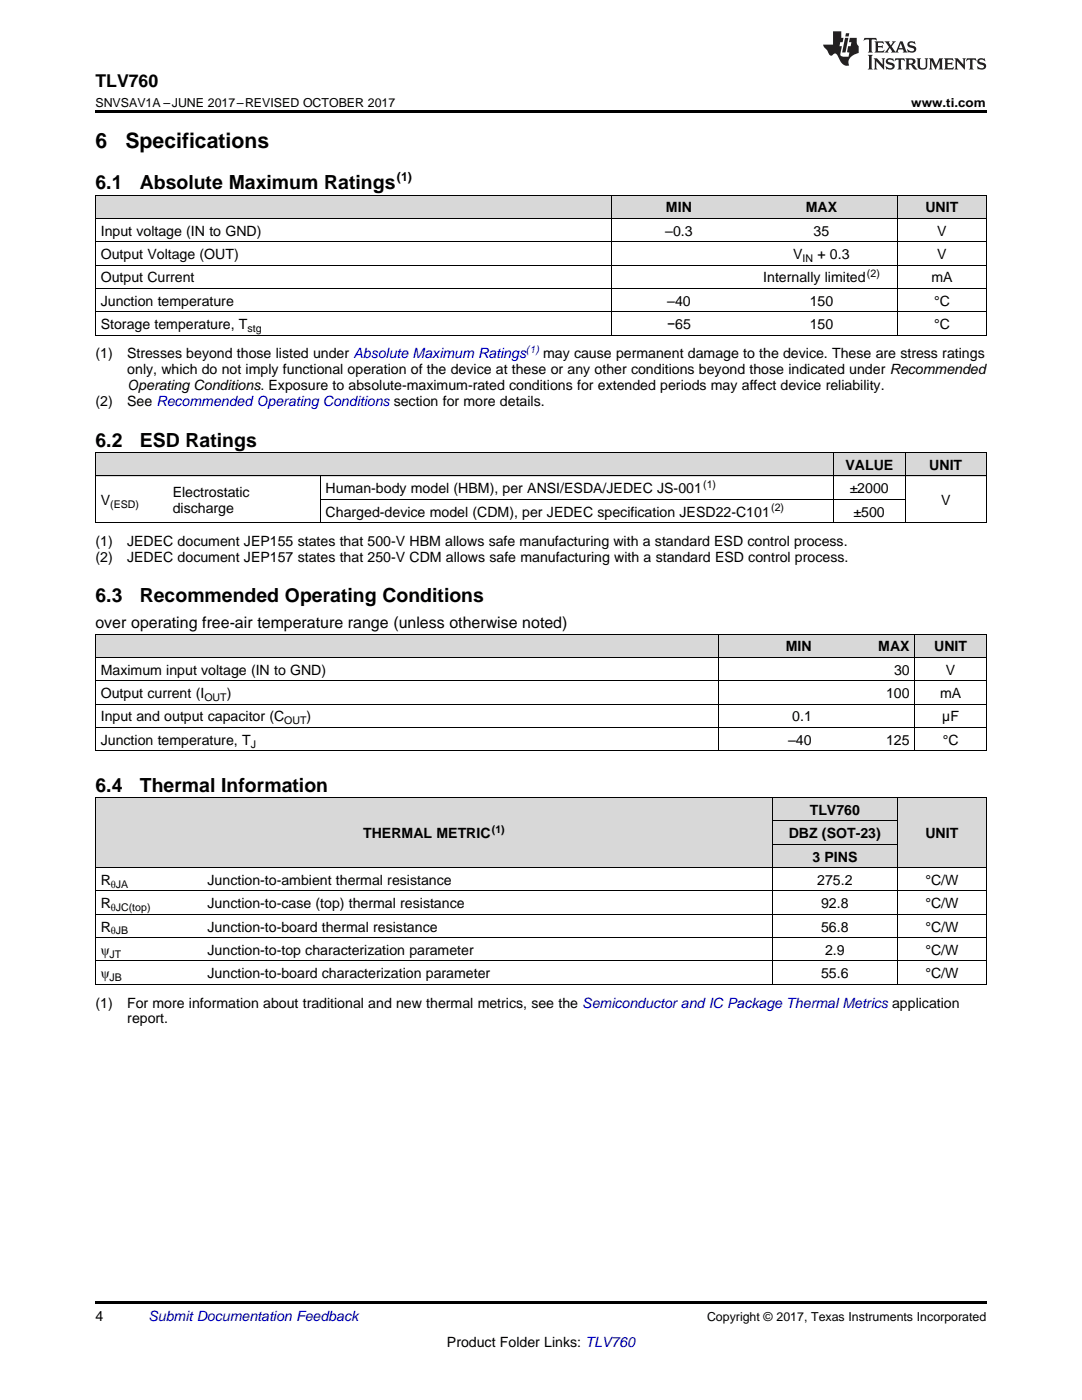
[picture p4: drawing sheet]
<svg xmlns="http://www.w3.org/2000/svg" width="216mm" height="279mm" viewBox="0 0 216 279" stroke-linecap="round" stroke-linejoin="round" font-family="sans-serif">
<defs><g id="words">
<g font-size="4.2">
<text x="19" y="29.6">6</text>
<text x="25" y="29.6">Specifications</text>
</g>
<g font-size="3.9">
<text x="19" y="37.7">6.1</text>
<text x="27.9" y="37.7">Absolute Maximum Ratings</text>
<text x="19" y="89.1">6.2</text>
<text x="27.9" y="89.1">ESD Ratings</text>
<text x="19" y="120.2">6.3</text>
<text x="27.9" y="120.2">Recommended Operating Conditions</text>
<text x="19" y="158">6.4</text>
<text x="27.9" y="158">Thermal Information</text>
</g>
<text font-size="3.5" x="19" y="17.3">TLV760</text>
<text font-size="3.2" x="19" y="125.3">over operating free-air temperature range (unless otherwise noted)</text>
<g font-size="2.8">
<text x="20.1" y="47">Input voltage (IN to GND)</text>
<text x="132.8" y="47">–0.3</text>
<text x="132.9" y="42.4">MIN</text>
<text x="160.8" y="42.4">MAX</text>
<text x="162.3" y="47">35</text>
<text x="184.6" y="42.4">UNIT</text>
<text x="187" y="47">V</text>
<text x="20.1" y="51.7">Output Voltage (OUT)</text>
<text x="158.3" y="51.7">V</text>
<text x="163.1" y="51.7">+ 0.3</text>
<text x="187" y="51.7">V</text>
<text x="20.1" y="56.3">Output Current</text>
<text x="152.3" y="56.3">Internally limited</text>
<text x="185.8" y="56.3">mA</text>
<text x="20.1" y="61">Junction temperature</text>
<text x="20.1" y="65.7">Storage temperature, T</text>
<text x="133.1" y="65.7">−65</text>
<text x="133.1" y="61">–40</text>
<text x="161.6" y="61">150</text>
<text x="161.6" y="65.7">150</text>
<text x="186.4" y="61">°C</text>
<text x="186.4" y="65.7">°C</text>
<text x="19" y="71.5">(1)</text>
<text x="25.4" y="71.5">Stresses beyond those listed under Absolute Maximum Ratings</text>
<text x="108.4" y="71.5">may cause permanent damage to the device. These are stress ratings</text>
<text x="25.4" y="74.7">only, which do not imply functional operation of the device at these or any other conditions beyond those indicated under Recommended</text>
<text x="25.4" y="77.9">Operating Conditions. Exposure to absolute-maximum-rated conditions for extended periods may affect device reliability.</text>
<text x="19" y="81">(2)</text>
<text x="25.4" y="81">See Recommended Operating Conditions section for more details.</text>
<text x="168.7" y="93.8">VALUE</text>
<text x="185.4" y="93.8">UNIT</text>
<text x="20.1" y="100.8">V</text>
<text x="34.5" y="99.2">Electrostatic</text>
<text x="65" y="98.4">Human-body model (HBM), per ANSI/ESDA/JEDEC JS-001</text>
<text x="169.5" y="98.4">±2000</text>
<text x="187.8" y="100.8">V</text>
<text x="34.5" y="102.3">discharge</text>
<text x="65" y="103.1">Charged-device model (CDM), per JEDEC specification JESD22-C101</text>
<text x="170.3" y="103.1">±500</text>
<text x="19" y="108.9">(1)</text>
<text x="19" y="112.1">(2)</text>
<text x="25.4" y="108.9">JEDEC document JEP155 states that 500-V HBM allows safe manufacturing with a standard ESD control process.</text>
<text x="25.4" y="112.1">JEDEC document JEP157 states that 250-V CDM allows safe manufacturing with a standard ESD control process.</text>
<text x="156.8" y="130">MIN</text>
<text x="175.3" y="130">MAX</text>
<text x="186.4" y="130">UNIT</text>
<text x="20.1" y="134.7">Maximum input voltage (IN to GND)</text>
<text x="178.4" y="134.7">30</text>
<text x="188.7" y="134.7">V</text>
<text x="20.1" y="139.3">Output current (I</text>
<text x="20.1" y="144">Input and output capacitor (C</text>
<text x="45.2" y="139.3">)</text>
<text x="61.2" y="144">)</text>
<text x="158.1" y="144">0.1</text>
<text x="176.8" y="139.3">100</text>
<text x="187.6" y="139.3">mA</text>
<text x="188" y="144">µF</text>
<text x="20.1" y="148.6">Junction temperature, T</text>
<text x="157.3" y="148.6">–40</text>
<text x="176.8" y="148.6">125</text>
<text x="188.1" y="148.6">°C</text>
<text x="72.5" y="167.3">THERMAL METRIC</text>
<text x="157.4" y="167.3">DBZ (SOT-23)</text>
<text x="161.6" y="162.6">TLV760</text>
<text x="184.6" y="167.3">UNIT</text>
<text x="162.1" y="171.9">3 PINS</text>
<text x="20.1" y="176.6">R</text>
<text x="41.4" y="176.6">Junction-to-ambient thermal resistance</text>
<text x="163.1" y="176.6">275.2</text>
<text x="184.6" y="176.6">°C/W</text>
<text x="20.1" y="181.3">R</text>
<text x="20.1" y="185.9">R</text>
<text x="41.4" y="181.3">Junction-to-case (top) thermal resistance</text>
<text x="41.4" y="185.9">Junction-to-board thermal resistance</text>
<text x="163.8" y="181.3">92.8</text>
<text x="163.8" y="185.9">56.8</text>
<text x="184.6" y="181.3">°C/W</text>
<text x="184.6" y="185.9">°C/W</text>
<text x="20.1" y="190.6">ψ</text>
<text x="41.4" y="190.6">Junction-to-top characterization parameter</text>
<text x="164.6" y="190.6">2.9</text>
<text x="184.6" y="190.6">°C/W</text>
<text x="20.1" y="195.2">ψ</text>
<text x="41.4" y="195.2">Junction-to-board characterization parameter</text>
<text x="163.8" y="195.2">55.6</text>
<text x="184.6" y="195.2">°C/W</text>
<text x="19" y="201.1">(1)</text>
<text x="25.4" y="201.1">For more information about traditional and new thermal metrics, see the Semiconductor and IC Package Thermal Metrics application</text>
<text x="25.4" y="204.3">report.</text>
<text x="19" y="263.6">4</text>
<text x="89.2" y="268.9">Product Folder Links: TLV760</text>
</g>
<text font-size="2.8" fill="#0000c8" x="29.6" y="263.6">Submit Documentation Feedback</text>
<g font-size="2.5">
<text x="19" y="21.4">SNVSAV1A –JUNE 2017–REVISED OCTOBER 2017</text>
<text x="181.8" y="21.4">www.ti.com</text>
<text x="79.2" y="36.2">(1)</text>
<text x="141.1" y="263.6">Copyright © 2017, Texas Instruments Incorporated</text>
</g>
<g font-size="2.1">
<text x="160.2" y="52.2">IN</text>
<text x="173" y="55.2">(2)</text>
<text x="49.4" y="66.2">stg</text>
<text x="22" y="101.3">(ESD)</text>
<text x="140.3" y="97.3">(1)</text>
<text x="153.9" y="102">(2)</text>
<text x="40.8" y="139.9">OUT</text>
<text x="50" y="149.2">J</text>
<text x="56.7" y="144.5">OUT</text>
<text x="98.1" y="166.2">(1)</text>
<text x="22.1" y="177.2">θJA</text>
<text x="22.1" y="181.8">θJC(top)</text>
<text x="21.9" y="191.1">JT</text>
<text x="22.1" y="186.5">θJB</text>
<text x="21.9" y="195.8">JB</text>
</g>
<text font-size="2.1" fill="#00f" x="104.9" y="70.4">(1)</text>
</g></defs>
<g fill="#d8d8d8">
<path d="M19 159.2h21.4v14h-21.4z"/>
<path d="M40.4 159.2h113.8v14h-113.8z"/>
<path d="M179.1 159.2h17.7v14h-17.7z"/>
<path d="M154.2 168.6h24.9v4.6h-24.9z"/>
<path d="M154.2 163.9h24.9v4.7h-24.9z"/>
<path d="M154.2 159.2h24.9v4.7h-24.9z"/>
<path d="M19 126.6h124.5v4.7h-124.5z"/>
<path d="M143.5 126.6h19.6v4.7h-19.6z"/>
<path d="M163.1 126.6h19.5v4.7h-19.5z"/>
<path d="M182.6 126.6h14.2v4.7h-14.2z"/>
<path d="M19 90.4h14.4v4.6h-14.4z"/>
<path d="M33.4 90.4h30.5v4.6h-30.5z"/>
<path d="M63.9 90.4h102.4v4.6h-102.4z"/>
<path d="M166.3 90.4h14.4v4.6h-14.4z"/>
<path d="M180.7 90.4h16.1v4.6h-16.1z"/>
<path d="M19 39h103.2v4.6h-103.2z"/>
<path d="M122.2 39h26.6v4.6h-26.6z"/>
<path d="M148.8 39h30.3v4.6h-30.3z"/>
<path d="M179.1 39h17.7v4.6h-17.7z"/>
</g>
<g fill="#000">
<path d="M19 22h177.8v.5h-177.8zM19 104.3l.2 .1zM63.8 104.3l.1 .1zM166.2 104.3l.1 .1zM180.6 104.3l.1 .1zM196.7 104.3l.1 .1zM19 149.9h.2zM182.5 149.9h.1zM196.7 149.9h.1zM19 196.5h.2zM154.1 196.5h.1zM179 196.5h.1z"/>
<path d="M196.7 196.5h.1zM19 259.7h177.8v.5h-177.8z"/>
</g>
<g fill="none" stroke="#000" stroke-width=".2">
<path d="M19 38.9h177.8M19.1 39v27.9M122.1 39v27.9M179 39v27.9M196.8 39v27.9M19 57.6h177.8M19 52.9h177.8M19 48.2h177.8M19 43.6h177.8M19 66.9h177.8M19 62.2h177.8M19 95h177.8"/>
<path d="M19 90.3h177.8M19.1 90.3v14.1M63.9 95v9.4M63.9 99.6h116.8M166.2 90.3v14.1M180.6 90.3v14.1M196.8 90.3v14.1M19 104.3h177.8M19 126.6h177.8v23.3M19 135.9h177.8M19 131.2h177.8M19.1 126.6v23.3"/>
<path d="M143.5 126.6v23.3M182.5 126.6v23.3M19 159.2h177.8M19 149.8h177.8M19 145.2h177.8M19 140.5h177.8M19.1 159.2v37.3M154.1 159.2v37.3M179 159.2v37.3M196.8 159.2v37.3M19 177.8h177.8M19 173.2h177.8"/>
<path d="M154.2 168.5h24.8M154.2 163.8h24.8M19 196.4h177.8M19 191.8h177.8M19 187.1h177.8M19 182.5h177.8"/>
</g>
<g fill="#231f20">
<path d="M172.5 7.6l-.1 .5 .4-.2h.6v.1v2.1l-.2 .4h.9l-.2-.4v-2.1l.1-.1h.5l.5 .2-.2-.5zM174.5 8.3l.2 .3v1.5l-.2 .4h1.8l.2-.6a1.04 1.04 0 0 1-1.3 .2v-.7h.6l.3 .2v-.6l-.3 .2h-.6v-.6l.8-.1 .4 .3-.2-.5zM176.5 8.3l.9 1.1-.9 1.1h.8l-.2-.2 .4-.7 .5 .7-.2 .2h1.5l-.2-.2 .2-.4h.9l.1 .4-.2 .2h1l-.3-.3-.7-1.9h-.5l-.9 2-.8-1 .9-1h-.8l.1 .3-.4 .5-.3-.6 .1-.2zM179.7 8.6l.4 1h-.7zM181.3 8.4a.63 .63 0 0 0-.2 .7 .63 .63 0 0 0 .6 .4l.6 .2 .1 .2a.75 .75 0 0 1-.7 .4 .75 .75 0 0 1-.6-.5l.1 .7 .1-.1a1.11 1.11 0 0 0 1.5-.6 1.13 1.13 0 0 0-1.2-.8l-.1-.4a1.04 1.04 0 0 1 1.2 .2l-.2-.5-.2 .1-.4-.2zM173.2 10.9l.2 .4v2.2l-.2 .4h1l-.3-.4v-2.2l.3-.4zM174.3 11.6l.3 .4v1.5l-.3 .4h.8l-.2-.4v-1.3l1.5 1.7v-1.9l.2-.4h-.7l.2 .4v.9l-1.1-1.3zM177 11.8a.62 .62 0 0 0-.2 .7 .62 .62 0 0 0 .6 .4l.6 .1 .1 .3a.76 .76 0 0 1-.7 .3 .76 .76 0 0 1-.7-.4l.2 .7 .1-.1a1.11 1.11 0 0 0 1.5-.6 1.13 1.13 0 0 0-1.2-.8l-.1-.4a1.04 1.04 0 0 1 1.2 .2l-.2-.6-.2 .1-.5-.1zM178.7 11.6l-.2 .6a.61 .61 0 0 1 .8-.3v1.6l-.2 .4h.9l-.2-.4v-1.6a.63 .63 0 0 1 .7 .3l-.1-.6zM180.6 11.6l.3 .4v1.5l-.3 .4h1l-.2-.2-.1-.8 .6 .2a.76 .76 0 0 0 1.2 .7l-1-1a.58 .58 0 0 0 .6-.5 .58 .58 0 0 0-.5-.6zM181.4 11.9h.1a.45 .45 0 0 1 .5 .1 .45 .45 0 0 1 .1 .5l-.8 .2zM182.9 11.6l.2 .2a2.17 2.17 0 0 0 .3 1.9 .99 .99 0 0 0 1.6-.6v-1.1l.2-.4h-.7l.2 .2a1.92 1.92 0 0 1-.2 1.8 .6 .6 0 0 1-.9-.5v-1.1l.2-.4zM185.4 11.6l.2 .4v1.5l-.2 .4h.7l-.2-.4v-1.4l.8 1.8 .8-1.8v1.4l-.2 .4h.9l-.2-.4v-1.5l.2-.4h-.8l-.6 1.5-.6-1.5zM188.4 11.6l.2 .4v1.5l-.2 .4h1.8l.1-.6a1.04 1.04 0 0 1-1.2 .1v-.6h.5l.4 .2v-.6l-.4 .2h-.5v-.7h.8l.3 .3-.1-.6zM190.5 11.6l.2 .4v1.5l-.2 .4h.7l-.2-.4v-1.3l1.5 1.7v-1.9l.2-.4h-.7l.2 .4v.9l-1.1-1.3zM192.9 11.6l-.1 .6a.61 .61 0 0 1 .7-.3l.1 1.6-.3 .4h1l-.3-.4 .1-1.6a.63 .63 0 0 1 .7 .3l-.1-.6zM195.2 11.8a.62 .62 0 0 0-.2 .7 .62 .62 0 0 0 .6 .4l.6 .1 .1 .3a.76 .76 0 0 1-.7 .3 .76 .76 0 0 1-.6-.4l.1 .7 .1-.1a1.11 1.11 0 0 0 1.6-.6 1.13 1.13 0 0 0-1.3-.8l-.1-.4a1.04 1.04 0 0 1 1.2 .2l-.1-.6-.2 .1-.5-.1z"/>
<path d="M166.2 6.3v2.6h-1.9v.4l.8 .9a.91 .91 0 0 0 1 .8 .56 .56 0 0 1 .5-.3 .56 .56 0 0 1 .5 .3l.4 .8a1.53 1.53 0 0 0 1.9 1.2 1.54 1.54 0 0 1 1-2.1l.9-.3v-1.4a1.52 1.52 0 0 1-.4-1.6h-1.3l-.2 .8h.5l-.2 .8h-.5l-.1 1v.2l.4 .1-.2 .8a1.93 1.93 0 0 1-1.6-.3l.3-1.8h-.5l.2-.8h.4l.2-.8h-.4v-1.3zM168.6 7.6l-.6 2.9h.7l.6-2.9zM168.8 6.6l-.1 .7h.6l.2-.7z"/>
</g>
<use href="#words"/>
</svg>
